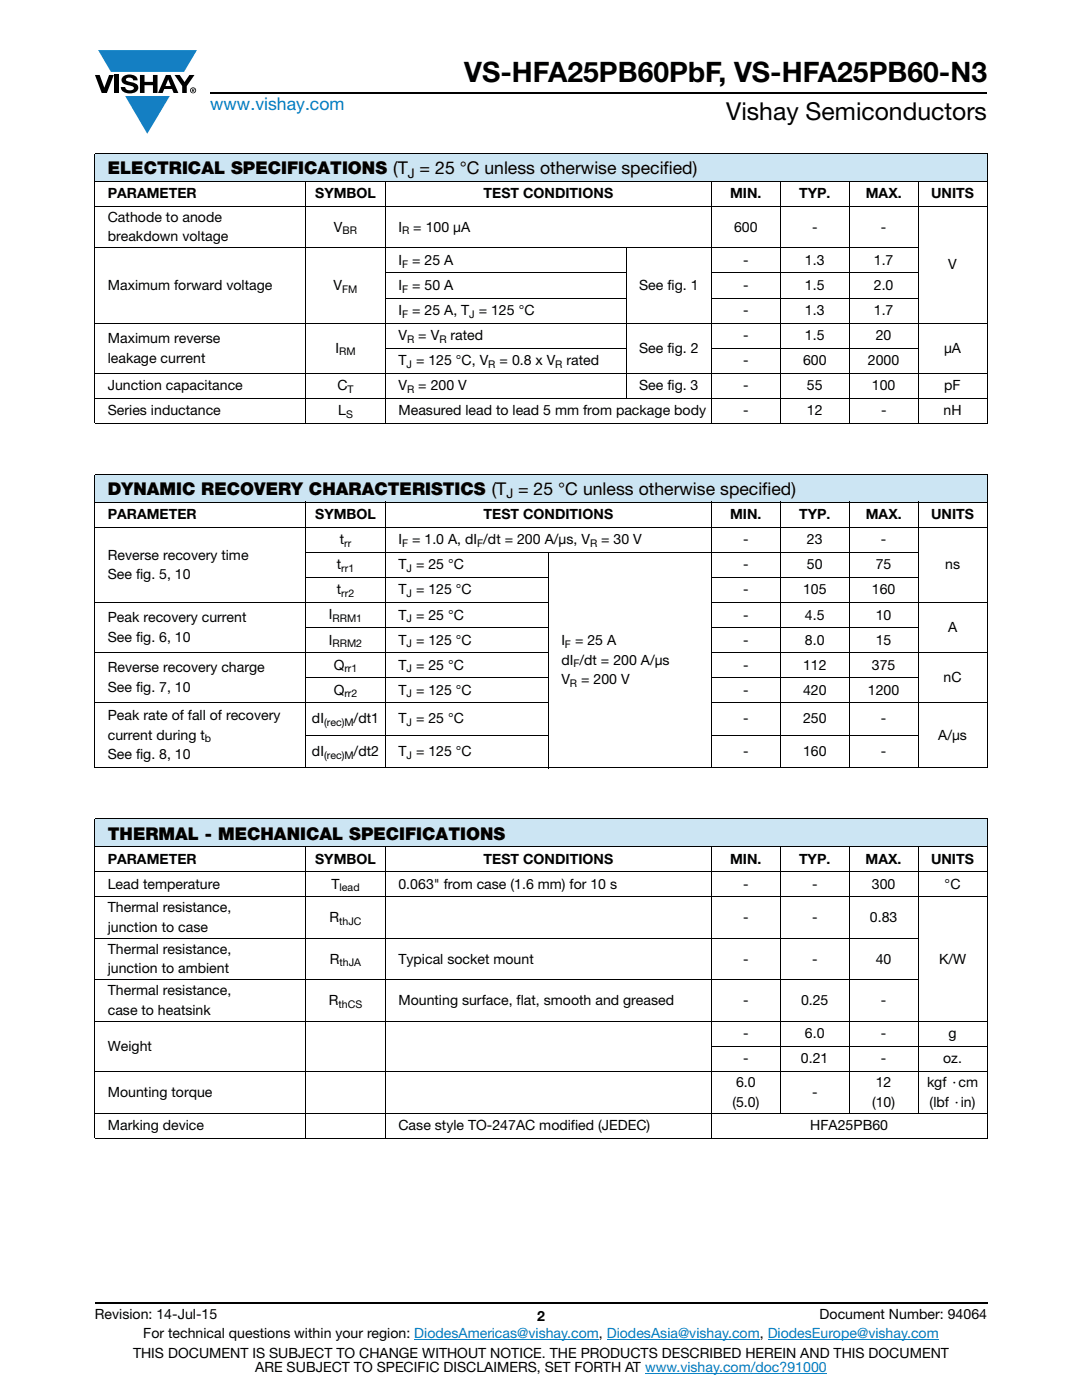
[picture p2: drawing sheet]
<svg xmlns="http://www.w3.org/2000/svg" width="216mm" height="279mm" viewBox="0 0 216 279" stroke-linecap="round" stroke-linejoin="round" font-family="sans-serif">
<defs><g id="words">
<text font-size="5.6" x="92.6" y="16.4">VS-HFA25PB60PbF, VS-HFA25PB60-N3</text>
<text font-size="4.9" x="144.9" y="24">Vishay Semiconductors</text>
<text font-size="3.5" fill="#007ec4" x="42" y="21.9">www.vishay.com</text>
<g font-size="3.5">
<text x="21.5" y="34.8">ELECTRICAL SPECIFICATIONS (T = 25 °C unless otherwise specified)</text>
<text x="21.5" y="98.8">DYNAMIC RECOVERY CHARACTERISTICS (T = 25 °C unless otherwise specified)</text>
<text x="21.5" y="167.6">THERMAL - MECHANICAL SPECIFICATIONS</text>
</g>
<g font-size="2.8">
<text x="21.5" y="39.6">PARAMETER</text>
<text x="62.9" y="39.6">SYMBOL</text>
<text x="96.5" y="39.6">TEST CONDITIONS</text>
<text x="145.7" y="39.6">MIN.</text>
<text x="159.5" y="39.6">TYP.</text>
<text x="172.8" y="39.6">MAX.</text>
<text x="185.8" y="39.6">UNITS</text>
<text x="21.5" y="44.3">Cathode to anode</text>
<text x="66.6" y="46.2">V</text>
<text x="79.5" y="46.2">I</text>
<text x="82.5" y="46.2">= 100 μA</text>
<text x="146.5" y="46.2">600</text>
<text x="162" y="46.2">-</text>
<text x="175.8" y="46.2">-</text>
<text x="21.5" y="48.2">breakdown voltage</text>
<text x="79.5" y="52.9">I</text>
<text x="82.2" y="52.9">= 25 A</text>
<text x="148.3" y="52.9">-</text>
<text x="160.6" y="52.9">1.3</text>
<text x="174.4" y="52.9">1.7</text>
<text x="189.2" y="53.8">V</text>
<text x="21.5" y="57.9">Maximum forward voltage</text>
<text x="66.6" y="57.9">V</text>
<text x="79.5" y="57.9">I</text>
<text x="82.2" y="57.9">= 50 A</text>
<text x="127.5" y="57.9">See fig. 1</text>
<text x="148.3" y="57.9">-</text>
<text x="160.6" y="57.9">1.5</text>
<text x="174.4" y="57.9">2.0</text>
<text x="79.5" y="62.9">I</text>
<text x="82.2" y="62.9">= 25 A, T = 125 °C</text>
<text x="148.3" y="62.9">-</text>
<text x="160.6" y="62.9">1.3</text>
<text x="174.4" y="62.9">1.7</text>
<text x="21.5" y="68.5">Maximum reverse</text>
<text x="66.9" y="70.4">I</text>
<text x="79.5" y="67.9">V</text>
<text x="83.5" y="67.9">= V</text>
<text x="89.9" y="67.9">rated</text>
<text x="127.5" y="70.4">See fig. 2</text>
<text x="148.3" y="67.9">-</text>
<text x="160.6" y="67.9">1.5</text>
<text x="174.8" y="67.9">20</text>
<text x="188.4" y="70.4">μA</text>
<text x="21.5" y="77.9">Junction capacitance</text>
<text x="21.5" y="72.3">leakage current</text>
<text x="67.3" y="77.9">C</text>
<text x="79.5" y="72.9">T = 125 °C, V</text>
<text x="79.5" y="77.9">V</text>
<text x="83.5" y="77.9">= 200 V</text>
<text x="99.7" y="72.9">= 0.8 x V</text>
<text x="113.1" y="72.9">rated</text>
<text x="127.5" y="77.9">See fig. 3</text>
<text x="148.3" y="77.9">-</text>
<text x="148.3" y="72.9">-</text>
<text x="160.2" y="72.9">600</text>
<text x="161" y="77.9">55</text>
<text x="173.2" y="72.9">2000</text>
<text x="174" y="77.9">100</text>
<text x="188.4" y="77.9">pF</text>
<text x="21.5" y="82.9">Series inductance</text>
<text x="67.5" y="82.9">L</text>
<text x="79.5" y="82.9">Measured lead to lead 5 mm from package body</text>
<text x="148.3" y="82.9">-</text>
<text x="161" y="82.9">12</text>
<text x="175.8" y="82.9">-</text>
<text x="188.3" y="82.9">nH</text>
<text x="21.5" y="103.6">PARAMETER</text>
<text x="62.9" y="103.6">SYMBOL</text>
<text x="96.5" y="103.6">TEST CONDITIONS</text>
<text x="145.7" y="103.6">MIN.</text>
<text x="159.5" y="103.6">TYP.</text>
<text x="172.8" y="103.6">MAX.</text>
<text x="185.8" y="103.6">UNITS</text>
<text x="21.5" y="111.7">Reverse recovery time</text>
<text x="67.2" y="113.6">t</text>
<text x="67.8" y="108.6">t</text>
<text x="79.5" y="108.6">I</text>
<text x="79.5" y="113.6">T = 25 °C</text>
<text x="82.2" y="108.6">= 1.0 A, dI /dt = 200 A/μs, V</text>
<text x="120" y="108.6">= 30 V</text>
<text x="148.3" y="108.6">-</text>
<text x="148.3" y="113.6">-</text>
<text x="161" y="108.6">23</text>
<text x="161" y="113.6">50</text>
<text x="174.8" y="113.6">75</text>
<text x="175.8" y="108.6">-</text>
<text x="188.6" y="113.6">ns</text>
<text x="21.5" y="115.6">See fig. 5, 10</text>
<text x="67.2" y="118.6">t</text>
<text x="79.5" y="118.6">T = 125 °C</text>
<text x="148.3" y="118.6">-</text>
<text x="160.2" y="118.6">105</text>
<text x="174" y="118.6">160</text>
<text x="21.5" y="124.2">Peak recovery current</text>
<text x="65.6" y="123.6">I</text>
<text x="79.5" y="123.6">T = 25 °C</text>
<text x="148.3" y="123.6">-</text>
<text x="160.6" y="123.6">4.5</text>
<text x="174.8" y="123.6">10</text>
<text x="21.5" y="128.1">See fig. 6, 10</text>
<text x="65.6" y="128.6">I</text>
<text x="79.5" y="128.6">T = 125 °C</text>
<text x="112" y="128.8">I</text>
<text x="114.7" y="128.8">= 25 A</text>
<text x="148.3" y="128.6">-</text>
<text x="160.6" y="128.6">8.0</text>
<text x="174.8" y="128.6">15</text>
<text x="189.2" y="126.1">A</text>
<text x="21.5" y="134.2">Reverse recovery charge</text>
<text x="66.6" y="133.6">Q</text>
<text x="79.5" y="133.6">T = 25 °C</text>
<text x="112" y="136.5">V</text>
<text x="112" y="132.6">dI /dt = 200 A/μs</text>
<text x="116" y="136.5">= 200 V</text>
<text x="148.3" y="133.6">-</text>
<text x="160.2" y="133.6">112</text>
<text x="174" y="133.6">375</text>
<text x="188.3" y="136.1">nC</text>
<text x="21.5" y="138.1">See fig. 7, 10</text>
<text x="21.5" y="143.8">Peak rate of fall of recovery</text>
<text x="66.6" y="138.6">Q</text>
<text x="79.5" y="138.6">T = 125 °C</text>
<text x="148.3" y="138.6">-</text>
<text x="160.2" y="138.6">420</text>
<text x="173.2" y="138.6">1200</text>
<text x="21.5" y="147.6">current during t</text>
<text x="62.3" y="144.4">dI</text>
<text x="70.6" y="144.4">/dt1</text>
<text x="79.5" y="144.4">T = 25 °C</text>
<text x="148.3" y="144.4">-</text>
<text x="160.2" y="144.4">250</text>
<text x="175.8" y="144.4">-</text>
<text x="187.2" y="147.6">A/μs</text>
<text x="21.5" y="151.5">See fig. 8, 10</text>
<text x="62.3" y="150.9">dI</text>
<text x="70.6" y="150.9">/dt2</text>
<text x="79.5" y="150.9">T = 125 °C</text>
<text x="148.3" y="150.9">-</text>
<text x="160.2" y="150.9">160</text>
<text x="175.8" y="150.9">-</text>
<text x="21.5" y="172.4">PARAMETER</text>
<text x="62.9" y="172.4">SYMBOL</text>
<text x="96.5" y="172.4">TEST CONDITIONS</text>
<text x="145.7" y="172.4">MIN.</text>
<text x="159.4" y="172.4">TYP.</text>
<text x="172.7" y="172.4">MAX.</text>
<text x="185.8" y="172.4">UNITS</text>
<text x="21.5" y="177.4">Lead temperature</text>
<text x="66.1" y="177.4">T</text>
<text x="79.5" y="177.4">0.063&quot; from case (1.6 mm) for 10 s</text>
<text x="148.3" y="177.4">-</text>
<text x="162" y="177.4">-</text>
<text x="174" y="177.4">300</text>
<text x="188.5" y="177.4">°C</text>
<text x="21.5" y="182.1">Thermal resistance,</text>
<text x="21.5" y="185.9">junction to case</text>
<text x="65.7" y="184">R</text>
<text x="148.3" y="184">-</text>
<text x="162" y="184">-</text>
<text x="173.6" y="184">0.83</text>
<text x="21.5" y="190.4">Thermal resistance,</text>
<text x="21.5" y="194.2">junction to ambient</text>
<text x="65.8" y="192.3">R</text>
<text x="79.5" y="192.3">Typical socket mount</text>
<text x="148.3" y="192.3">-</text>
<text x="162" y="192.3">-</text>
<text x="174.8" y="192.3">40</text>
<text x="187.4" y="192.3">K/W</text>
<text x="21.5" y="198.6">Thermal resistance,</text>
<text x="21.5" y="202.5">case to heatsink</text>
<text x="65.6" y="200.6">R</text>
<text x="79.5" y="200.6">Mounting surface, flat, smooth and greased</text>
<text x="148.3" y="200.6">-</text>
<text x="159.8" y="200.6">0.25</text>
<text x="175.8" y="200.6">-</text>
<text x="21.5" y="209.7">Weight</text>
<text x="148.3" y="207.2">-</text>
<text x="160.6" y="207.2">6.0</text>
<text x="175.8" y="207.2">-</text>
<text x="189.3" y="207.2">g</text>
<text x="148.3" y="212.2">-</text>
<text x="159.8" y="212.2">0.21</text>
<text x="175.8" y="212.2">-</text>
<text x="188.2" y="212.2">oz.</text>
<text x="21.5" y="218.9">Mounting torque</text>
<text x="146.1" y="220.8">(5.0)</text>
<text x="146.9" y="216.9">6.0</text>
<text x="162" y="218.9">-</text>
<text x="174" y="220.8">(10)</text>
<text x="174.8" y="216.9">12</text>
<text x="185" y="216.9">kgf · cm</text>
<text x="185.5" y="220.8">(lbf · in)</text>
<text x="21.5" y="225.5">Marking device</text>
<text x="79.5" y="225.5">Case style TO-247AC modified (JEDEC)</text>
<text x="161.7" y="225.5">HFA25PB60</text>
<text x="18.9" y="263.3">Revision: 14-Jul-15</text>
<text x="107.2" y="263.6">2</text>
<text x="163.6" y="263.3">Document Number: 94064</text>
<text x="28.6" y="267.1">For technical questions within your region: DiodesAmericas@vishay.com, DiodesAsia@vishay.com, DiodesEurope@vishay.com</text>
<text x="26.5" y="271">THIS DOCUMENT IS SUBJECT TO CHANGE WITHOUT NOTICE. THE PRODUCTS DESCRIBED HEREIN AND THIS DOCUMENT</text>
<text x="50.9" y="273.8">ARE SUBJECT TO SPECIFIC DISCLAIMERS, SET FORTH AT www.vishay.com/doc?91000</text>
</g>
<g font-size="2.6">
<text x="81.4" y="35.5">J</text>
<text x="101" y="99.5">J</text>
</g>
<g font-size="2.1">
<text x="68.4" y="46.8">BR</text>
<text x="80.2" y="46.8">R</text>
<text x="80.2" y="53.4">F</text>
<text x="68.3" y="58.4">FM</text>
<text x="80.2" y="58.4">F</text>
<text x="80.2" y="63.4">F</text>
<text x="93.6" y="63.4">J</text>
<text x="67.7" y="70.9">RM</text>
<text x="81.2" y="68.4">R</text>
<text x="87.7" y="68.4">R</text>
<text x="81.1" y="73.4">J</text>
<text x="97.4" y="73.4">R</text>
<text x="110.8" y="73.4">R</text>
<text x="69" y="83.4">S</text>
<text x="69.4" y="78.4">T</text>
<text x="81.2" y="78.4">R</text>
<text x="68.7" y="109.1">rr</text>
<text x="80.2" y="109.1">F</text>
<text x="95.2" y="109.1">F</text>
<text x="117.7" y="109.1">R</text>
<text x="68.1" y="114.2">rr1</text>
<text x="68.1" y="119.1">rr2</text>
<text x="81.1" y="114.2">J</text>
<text x="81.1" y="119.1">J</text>
<text x="66.4" y="124.1">RRM1</text>
<text x="81.1" y="124.1">J</text>
<text x="66.4" y="129.1">RRM2</text>
<text x="81.1" y="129.1">J</text>
<text x="112.7" y="129.3">F</text>
<text x="68.7" y="134.2">rr1</text>
<text x="81.1" y="134.2">J</text>
<text x="113.7" y="137">R</text>
<text x="114.4" y="133.1">F</text>
<text x="68.7" y="139.1">rr2</text>
<text x="81.1" y="139.1">J</text>
<text x="40.9" y="148.1">b</text>
<text x="64.7" y="144.9">(rec)M</text>
<text x="81.1" y="144.9">J</text>
<text x="64.7" y="151.4">(rec)M</text>
<text x="81.1" y="151.4">J</text>
<text x="67.8" y="177.9">lead</text>
<text x="67.7" y="184.5">thJC</text>
<text x="67.8" y="192.8">thJA</text>
<text x="67.5" y="201.1">thCS</text>
</g>
</g></defs>
<g fill="#147fc3">
<path d="M19.6 10h19.7l-2.6 4.3h-1.1h-13.5z"/>
<path d="M25 19.2h8.9l-4.5 7.5z"/>
</g>
<g fill="#000">
<path d="M18.9 15h1l.9 2.5 1-2.5h.9l-1.4 3.6h-1zM22.9 15h.9v3.6h-.9zM24.6 15.3a2.1 2.1 0 0 1 2.8 .3l.1 .4h-.9a.79 .79 0 0 0-.7-.5 .79 .79 0 0 0-.8 .4l.3 .3 1 .2a1.08 1.08 0 0 1 1.2 1 1.08 1.08 0 0 1-1.1 1.2 1.73 1.73 0 0 1-2.4-1.2h.9a.96 .96 0 0 0 .8 .6 .96 .96 0 0 0 .9-.4 1.31 1.31 0 0 0-1.2-.6 1.03 1.03 0 0 1-1.1-.6 1.03 1.03 0 0 1 .2-1.1zM27.9 15h.9v1.3h1.7v-1.3h.9v3.6h-.9v-1.6h-1.7v1.6h-.9zM34.8 15h1.1l.9 1.4 1-1.4h1l-1.5 2.2v1.4h-.9v-1.4z"/>
<path d="M33.6 15.9l.5 1.3h-1.1zM33.1 15l-1.6 3.6h1l.3-.8h1.5l.3 .8h1l-1.6-3.6z"/>
<path d="M38.4 17.8h.2v.2h-.2zM38.3 17.7v.7h.1v-.3l.4 .3-.2-.3 .2-.2-.1-.2z"/>
<path d="M38.1 18a.46 .46 0 0 1 .9 0 .46 .46 0 0 1-.9 0zM37.9 18a.6 .6 0 0 0 1.2 0 .6 .6 0 0 0-1.2 0z"/>
</g>
<path d="M42 18.6h155M18.9 260h178.1" fill="none" stroke="#000" stroke-width=".36"/>
<path d="M82.7 267.3h36.8M121.1 267.3h30.5M128.7 274h36.3M153.2 267.3h34.1" fill="none" stroke="#007ec4" stroke-width=".2"/>
<path d="M18.9 30.7h178.1v5.5h-178.1z" fill="#cce5f3"/>
<g fill="none" stroke="#000" stroke-width=".2">
<path d="M18.9 30.7h178.1M18.9 36.2h178.1M18.9 30.8v53.6M60.9 36.1v48.5M76.9 36.1v48.5M141.9 36.1v48.5M155.7 36.1v48.5M169.5 36.1v48.5M183.2 36.1v48.5M197 30.8v53.6M18.9 41.2h178.1M18.9 49.5h164.4"/>
<path d="M76.9 54.5h48.1M76.9 59.5h48.1M124.9 49.4v30.2M141.9 54.5h41.4M141.9 59.5h41.4M18.9 64.5h178.1M18.9 74.5h178.1M18.9 79.5h178.1M76.9 69.5h48.1M141.9 69.5h41.4M18.9 84.5h178.1"/>
</g>
<path d="M18.9 94.7h178.1v5.5h-178.1z" fill="#cce5f3"/>
<g fill="none" stroke="#000" stroke-width=".2">
<path d="M18.9 94.7h178.1M18.9 94.8v58.3M197 94.8v58.3M18.9 100.2h178.1M18.9 105.2h178.1M60.9 110.2h122.4M60.9 115.2h48.6M60.9 100.1v53.2M76.9 100.1v53.2M109.5 110.1v43.2M141.9 115.2h41.4M141.9 100.1v53.2"/>
<path d="M155.7 100.1v53.2M169.5 100.1v53.2M183.2 100.1v53.2M18.9 120.2h90.6M18.9 130.2h90.6M60.9 125.2h48.6M60.9 135.2h48.6M141.9 120.2h55.1M141.9 125.2h41.4M141.9 130.2h55.1M141.9 135.2h41.4M18.9 140.2h90.6"/>
<path d="M18.9 153.2h178.1M60.9 146.7h48.6M141.9 140.2h55.1M141.9 146.7h41.4"/>
</g>
<path d="M18.9 163.4h178.1v5.6h-178.1z" fill="#cce5f3"/>
<g fill="none" stroke="#000" stroke-width=".2">
<path d="M18.9 163.4h178.1M18.9 169h178.1M18.9 173.9h178.1M18.9 179h178.1M18.9 163.6v63.4M60.9 168.9v58.3M76.9 168.9v58.3M141.9 168.9v58.3M155.7 168.9v53.3M169.5 168.9v53.3M183.2 168.9v53.3M197 163.6v63.4"/>
<path d="M18.9 187.2h164.4M18.9 195.5h164.4M18.9 203.8h178.1M18.9 213.8h178.1M141.9 208.8h55.1M18.9 222.1h178.1M18.9 227.1h178.1"/>
</g>
<use href="#words"/>
</svg>
